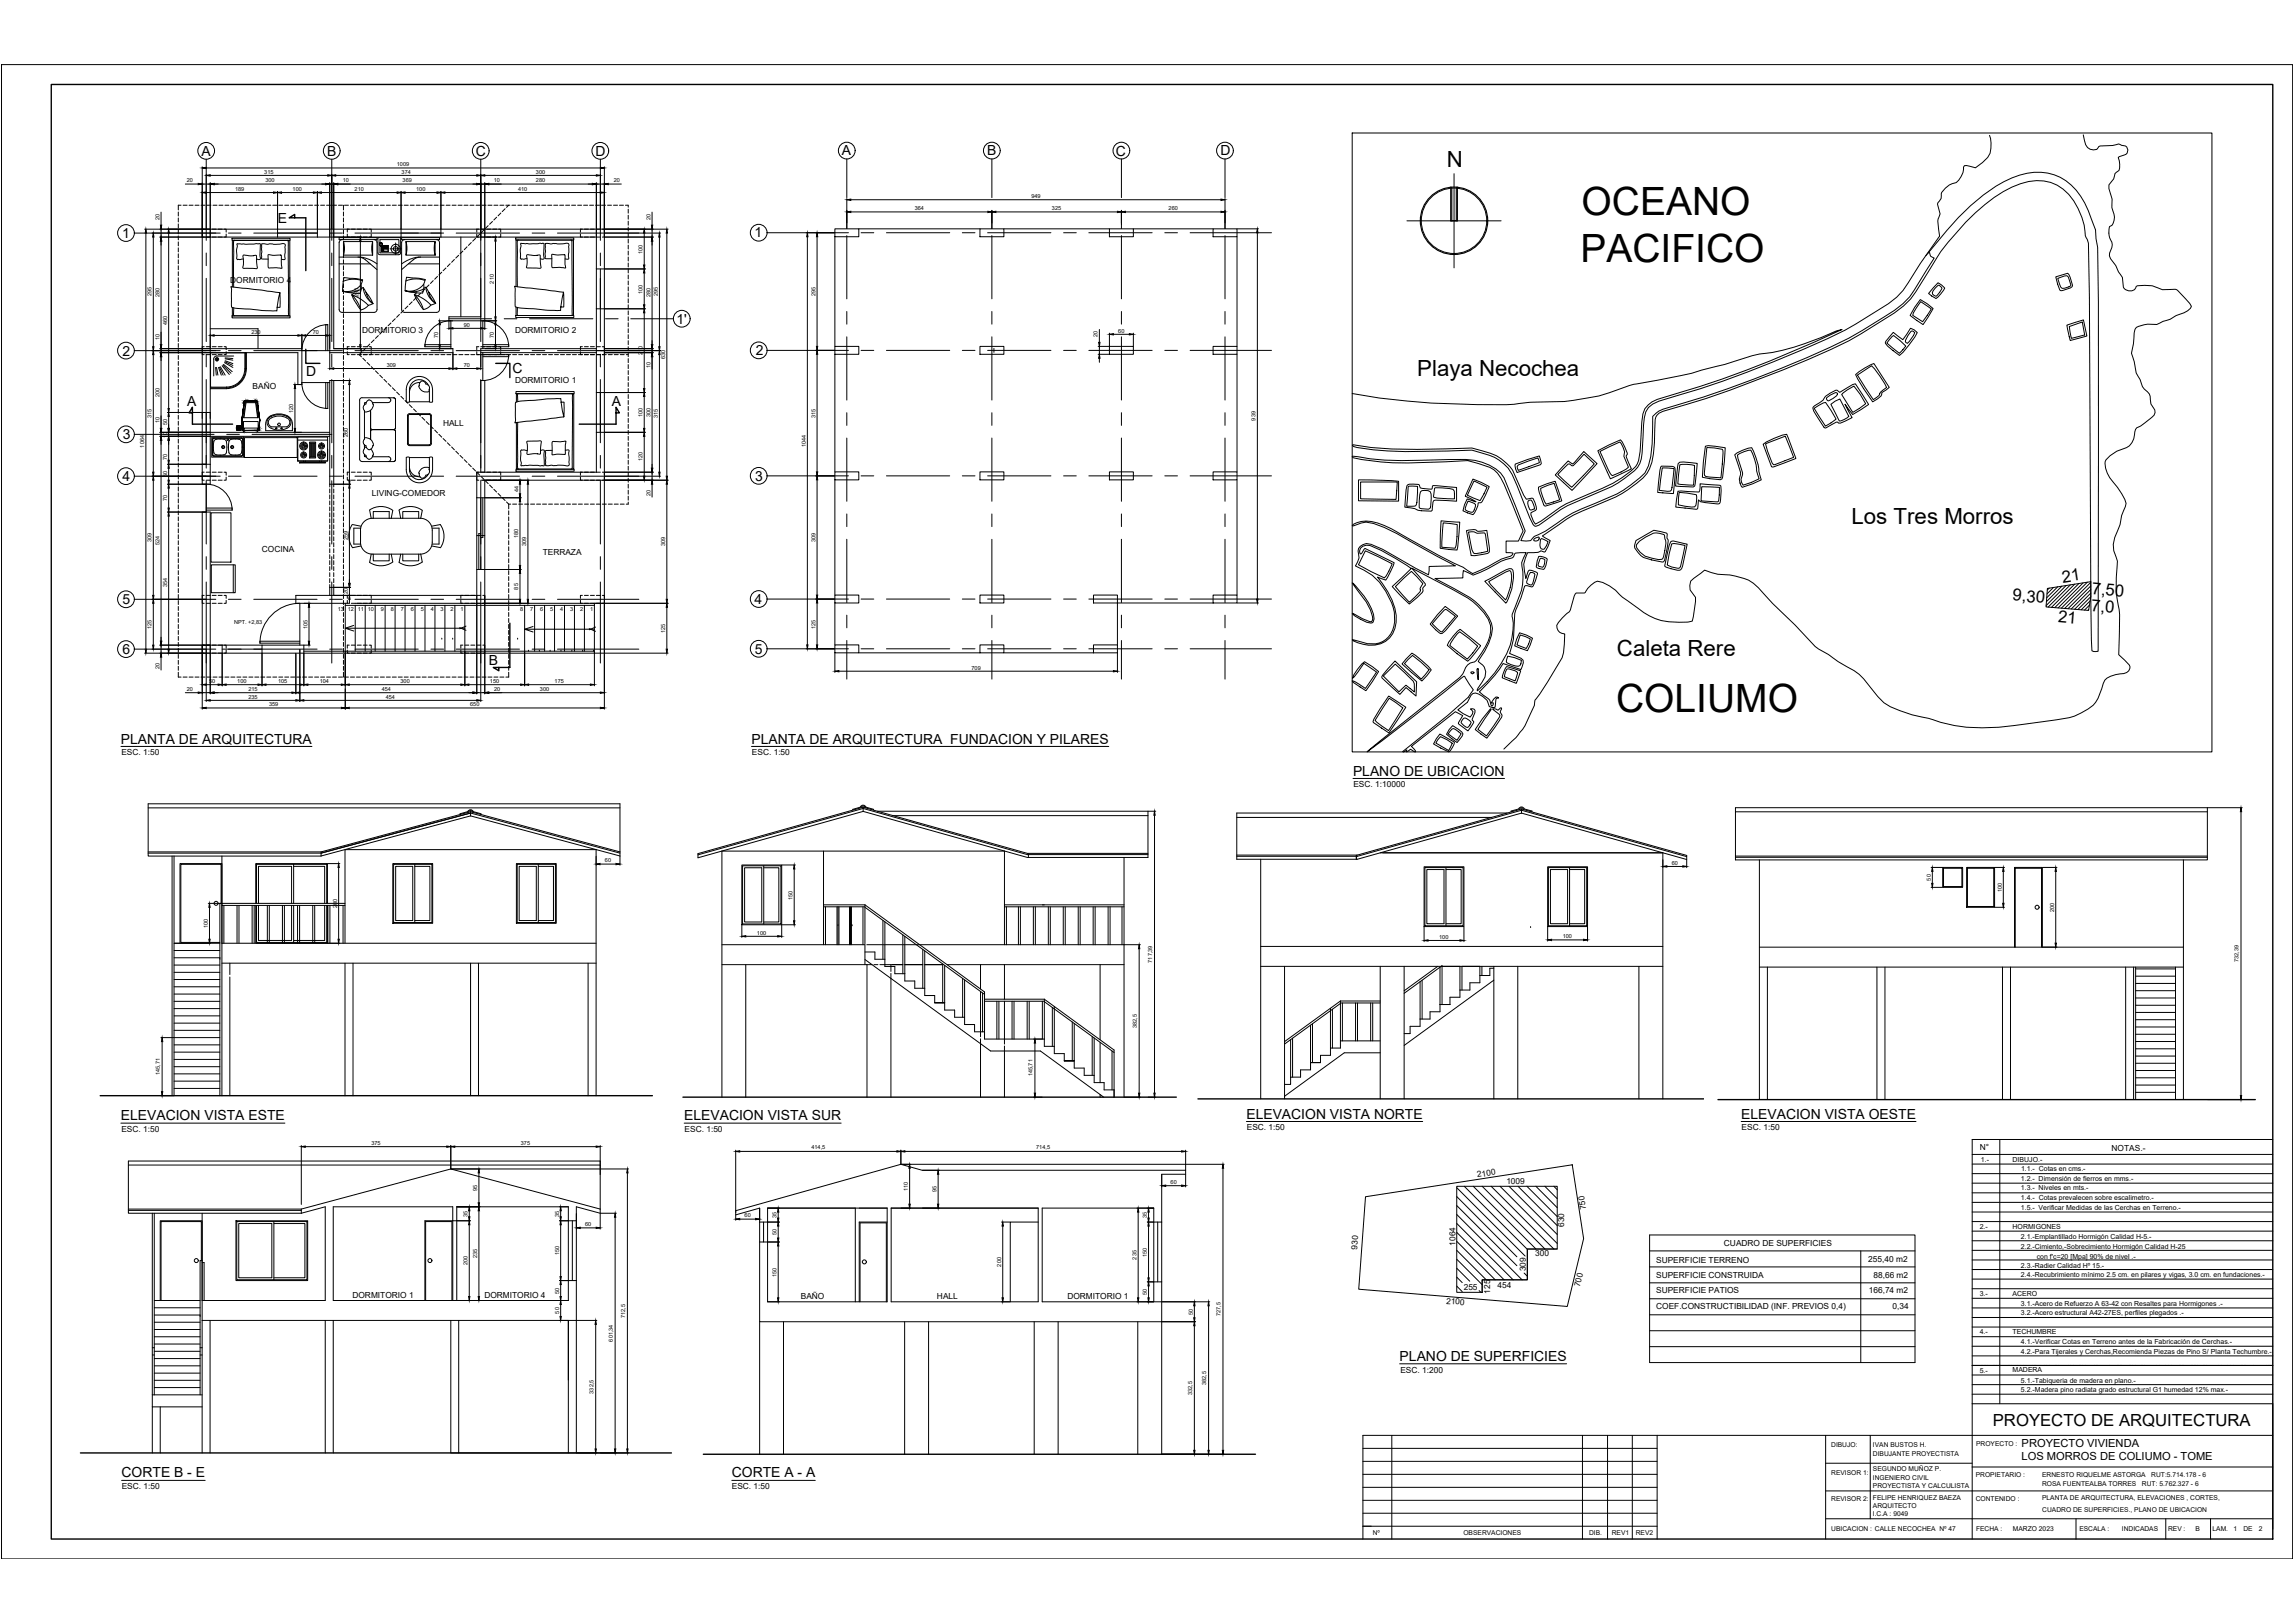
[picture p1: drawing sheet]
<svg xmlns="http://www.w3.org/2000/svg" width="1189mm" height="841mm" viewBox="0 0 1189 841" stroke-linecap="round" stroke-linejoin="round" font-family="sans-serif">
<defs><g id="words">
<g font-size="20.2">
<text x="820" y="111">OCEANO</text>
<text x="819" y="136">PACIFICO</text>
<text x="838" y="369">COLIUMO</text>
</g>
<g font-size="11.5">
<text x="750" y="87">N</text>
<text x="734" y="195">Playa Necochea</text>
<text x="960" y="272">Los Tres Morros</text>
<text x="838" y="340">Caleta Rere</text>
</g>
<g font-size="8.7">
<text x="1069" y="302" transform="rotate(-9 1069 302)">21</text>
<text x="1043" y="311" transform="rotate(5 1043 311)">9,30</text>
<text x="1084" y="308" transform="rotate(5 1084 308)">7,50</text>
<text x="1084" y="316" transform="rotate(5 1084 316)">7,0</text>
<text x="1066" y="322" transform="rotate(5 1066 322)">21</text>
<text x="1033" y="739">PROYECTO DE ARQUITECTURA</text>
</g>
<g font-size="7.2">
<text x="105" y="81">A</text>
<text x="170" y="81">B</text>
<text x="247" y="81">C</text>
<text x="309" y="81">D</text>
<text x="436" y="81">A</text>
<text x="512" y="81">B</text>
<text x="578" y="81">C</text>
<text x="632" y="81">D</text>
<text x="144" y="115">E</text>
<text x="63" y="123">1</text>
<text x="391" y="123">1</text>
<text x="351" y="168">1'</text>
<text x="63" y="184">2</text>
<text x="392" y="184">2</text>
<text x="159" y="195">D</text>
<text x="266" y="193">C</text>
<text x="97" y="211">A</text>
<text x="317" y="211">A</text>
<text x="64" y="228">3</text>
<text x="63" y="249">4</text>
<text x="391" y="249">3</text>
<text x="64" y="313">5</text>
<text x="391" y="313">4</text>
<text x="63" y="339">6</text>
<text x="391" y="339">5</text>
<text x="253" y="345">B</text>
<text x="63" y="385">PLANTA DE ARQUITECTURA</text>
<text x="389" y="385">PLANTA DE ARQUITECTURA FUNDACION Y PILARES</text>
<text x="701" y="402">PLANO DE UBICACION</text>
<text x="63" y="580">ELEVACION VISTA ESTE</text>
<text x="355" y="580">ELEVACION VISTA SUR</text>
<text x="646" y="580">ELEVACION VISTA NORTE</text>
<text x="902" y="580">ELEVACION VISTA OESTE</text>
<text x="725" y="705">PLANO DE SUPERFICIES</text>
<text x="63" y="766">CORTE B - E</text>
<text x="379" y="766">CORTE A - A</text>
</g>
<g font-size="5.8">
<text x="1048" y="750">PROYECTO VIVIENDA</text>
<text x="1048" y="757">LOS MORROS DE COLIUMO - TOME</text>
</g>
<g font-size="4.3">
<text x="119" y="146">DORMITORIO 4</text>
<text x="188" y="173">DORMITORIO 3</text>
<text x="267" y="173">DORMITORIO 2</text>
<text x="131" y="201">BAÑO</text>
<text x="267" y="199">DORMITORIO 1</text>
<text x="230" y="221">HALL</text>
<text x="193" y="257">LIVING-COMEDOR</text>
<text x="136" y="286">COCINA</text>
<text x="281" y="288">TERRAZA</text>
<text x="63" y="391">ESC. 1:50</text>
<text x="390" y="391">ESC. 1:50</text>
<text x="701" y="408">ESC. 1:10000</text>
<text x="63" y="586">ESC. 1:50</text>
<text x="355" y="586">ESC. 1:50</text>
<text x="646" y="586">ESC. 1:50</text>
<text x="903" y="586">ESC. 1:50</text>
<text x="1026" y="596">N°</text>
<text x="1094" y="596">NOTAS.-</text>
<text x="766" y="610" transform="rotate(-9 766 610)">2100</text>
<text x="781" y="614">1009</text>
<text x="822" y="627" transform="rotate(-98 822 627)">750</text>
<text x="811" y="636" transform="rotate(-90 811 636)">630</text>
<text x="703" y="648" transform="rotate(-85 703 648)">930</text>
<text x="754" y="645" transform="rotate(-90 754 645)">1064</text>
<text x="893" y="646">CUADRO DE SUPERFICIES</text>
<text x="796" y="651">300</text>
<text x="791" y="659" transform="rotate(-90 791 659)">309</text>
<text x="858" y="654">SUPERFICIE TERRENO</text>
<text x="968" y="654">255,40 m2</text>
<text x="858" y="662">SUPERFICIE CONSTRUIDA</text>
<text x="971" y="662">88,66 m2</text>
<text x="759" y="669">255</text>
<text x="772" y="670" transform="rotate(-90 772 670)">125</text>
<text x="776" y="667">454</text>
<text x="819" y="667" transform="rotate(-76 819 667)">700</text>
<text x="858" y="670">SUPERFICIE PATIOS</text>
<text x="968" y="670">166,74 m2</text>
<text x="183" y="672">DORMITORIO 1</text>
<text x="251" y="672">DORMITORIO 4</text>
<text x="415" y="673">BAÑO</text>
<text x="486" y="673">HALL</text>
<text x="553" y="673">DORMITORIO 1</text>
<text x="749" y="676" transform="rotate(4 749 676)">2100</text>
<text x="858" y="678">COEF.CONSTRUCTIBILIDAD (INF. PREVIOS 0,4)</text>
<text x="981" y="678">0,34</text>
<text x="726" y="712">ESC. 1:200</text>
<text x="63" y="772">ESC. 1:50</text>
<text x="379" y="772">ESC. 1:50</text>
</g>
<g font-size="3.6">
<text x="1027" y="602">1.-</text>
<text x="1043" y="602">DIBUJO.-</text>
<text x="1047" y="612">1.2.- Dimensión de fierros en mms.-</text>
<text x="1047" y="607">1.1.- Cotas en cms.-</text>
<text x="1047" y="617">1.3.- Niveles en mts.-</text>
<text x="1047" y="622">1.4.- Cotas prevalecen sobre escalimetro.-</text>
<text x="1047" y="627">1.5.- Verificar Medidas de las Cerchas en Terreno.-</text>
<text x="1026" y="637">2.-</text>
<text x="1043" y="637">HORMIGONES</text>
<text x="1047" y="642">2.1.-Emplantillado Hormigón Calidad H-5.-</text>
<text x="1047" y="647">2.2.-Cimiento,-Sobrecimiento Hormigón Calidad H-25</text>
<text x="1056" y="652">con f'c=20 [Mpa] 90% de nivel .-</text>
<text x="1047" y="657">2.3.-Radier Calidad Hº 15.-</text>
<text x="1047" y="662">2.4.-Recubrimiento mínimo 2.5 cm. en pilares y vigas, 3.0 cm. en fundaciones.-</text>
<text x="1026" y="672">3.-</text>
<text x="1043" y="672">ACERO</text>
<text x="1047" y="677">3.1.-Acero de Refuerzo A 63-42 con Resaltes para Hormigones .-</text>
<text x="1047" y="682">3.2.-Acero estructural A42-27ES, perfiles plegados .-</text>
<text x="1026" y="692">4.-</text>
<text x="1043" y="692">TECHUMBRE</text>
<text x="1047" y="702">4.2.-Para Tijerales y Cerchas,Recomienda Piezas de Pino S/ Planta Techumbre.-</text>
<text x="1047" y="697">4.1.-Verificar Cotas en Terreno antes de la Fabricación de Cerchas.-</text>
<text x="1026" y="711">5.-</text>
<text x="1043" y="711">MADERA</text>
<text x="1047" y="716">5.1.-Tabiqueria de madera en plano.-</text>
<text x="1047" y="721">5.2.-Madera pino radiata grado estructural G1 humedad 12% max.-</text>
</g>
<g font-size="3.5">
<text x="971" y="750">IVAN BUSTOS H.</text>
<text x="1024" y="749">PROYECTO :</text>
<text x="949" y="750">DIBUJO:</text>
<text x="971" y="754">DIBUJANTE PROYECTISTA</text>
<text x="949" y="764">REVISOR 1:</text>
<text x="971" y="762">SEGUNDO MUÑOZ P.</text>
<text x="971" y="767">INGENIERO CIVIL</text>
<text x="1024" y="765">PROPIETARIO :</text>
<text x="1058" y="765">ERNESTO RIQUELME ASTORGA</text>
<text x="1115" y="765">RUT:5.714.178 - 6</text>
<text x="971" y="771">PROYECTISTA Y CALCULISTA</text>
<text x="1058" y="770">ROSA FUENTEALBA TORRES</text>
<text x="1110" y="770">RUT: 5.762.327 - 6</text>
<text x="949" y="778">REVISOR 2:</text>
<text x="971" y="777">FELIPE HENRIQUEZ BAEZA</text>
<text x="1024" y="778">CONTENIDO :</text>
<text x="1058" y="778">PLANTA DE ARQUITECTURA, ELEVACIONES , CORTES,</text>
<text x="971" y="781">ARQUITECTO</text>
<text x="971" y="785">I.C.A : 9049</text>
<text x="1058" y="783">CUADRO DE SUPERFICIES., PLANO DE UBICACION</text>
<text x="711" y="795">Nº</text>
<text x="758" y="795">OBSERVACIONES</text>
<text x="824" y="795">DIB.</text>
<text x="835" y="795">REV1</text>
<text x="848" y="795">REV2</text>
<text x="949" y="794">UBICACION : CALLE NECOCHEA Nº 47</text>
<text x="1024" y="793">FECHA :</text>
<text x="1043" y="793">MARZO 2023</text>
<text x="1078" y="793">ESCALA :</text>
<text x="1100" y="793">INDICADAS</text>
<text x="1124" y="793">REV :</text>
<text x="1138" y="793">B</text>
<text x="1147" y="793">LAM.</text>
<text x="1157" y="793">1</text>
<text x="1163" y="793">DE</text>
<text x="1171" y="793">2</text>
</g>
<g font-size="2.9">
<text x="206" y="86">1009</text>
<text x="97" y="95">20</text>
<text x="137" y="90">315</text>
<text x="138" y="95">300</text>
<text x="178" y="95">10</text>
<text x="208" y="90">374</text>
<text x="209" y="95">369</text>
<text x="256" y="95">10</text>
<text x="278" y="90">300</text>
<text x="278" y="95">280</text>
<text x="318" y="95">20</text>
<text x="122" y="99">189</text>
<text x="152" y="99">100</text>
<text x="184" y="99">210</text>
<text x="216" y="99">100</text>
<text x="269" y="99">410</text>
<text x="534" y="103">949</text>
<text x="83" y="114" transform="rotate(-90 83 114)">20</text>
<text x="337" y="114" transform="rotate(-90 337 114)">20</text>
<text x="474" y="109">364</text>
<text x="545" y="109">325</text>
<text x="606" y="109">260</text>
<text x="333" y="132" transform="rotate(-90 333 132)">100</text>
<text x="256" y="147" transform="rotate(-90 256 147)">210</text>
<text x="79" y="154" transform="rotate(-90 79 154)">295</text>
<text x="83" y="154" transform="rotate(-90 83 154)">280</text>
<text x="186" y="154" transform="rotate(-90 186 154)">280</text>
<text x="333" y="152" transform="rotate(-90 333 152)">100</text>
<text x="337" y="154" transform="rotate(-90 337 154)">280</text>
<text x="341" y="154" transform="rotate(-90 341 154)">295</text>
<text x="423" y="153" transform="rotate(-90 423 153)">295</text>
<text x="87" y="169" transform="rotate(-90 87 169)">460</text>
<text x="130" y="173">230</text>
<text x="162" y="173">70</text>
<text x="240" y="169">90</text>
<text x="580" y="172">60</text>
<text x="83" y="176" transform="rotate(-90 83 176)">10</text>
<text x="227" y="175" transform="rotate(-90 227 175)">70</text>
<text x="256" y="175" transform="rotate(-90 256 175)">70</text>
<text x="569" y="175" transform="rotate(-90 569 175)">20</text>
<text x="333" y="184" transform="rotate(-90 333 184)">210</text>
<text x="200" y="190">309</text>
<text x="240" y="190">70</text>
<text x="337" y="191" transform="rotate(-90 337 191)">10</text>
<text x="345" y="186" transform="rotate(-90 345 186)">630</text>
<text x="83" y="206" transform="rotate(-90 83 206)">200</text>
<text x="152" y="214" transform="rotate(-90 152 214)">120</text>
<text x="79" y="217" transform="rotate(-90 79 217)">315</text>
<text x="83" y="219" transform="rotate(-90 83 219)">10</text>
<text x="87" y="220" transform="rotate(-90 87 220)">50</text>
<text x="333" y="216" transform="rotate(-90 333 216)">100</text>
<text x="337" y="216" transform="rotate(-90 337 216)">300</text>
<text x="341" y="217" transform="rotate(-90 341 217)">315</text>
<text x="423" y="216" transform="rotate(-90 423 216)">315</text>
<text x="651" y="218" transform="rotate(-90 651 218)">939</text>
<text x="87" y="227" transform="rotate(-90 87 227)">10</text>
<text x="180" y="226" transform="rotate(-90 180 226)">260</text>
<text x="75" y="232" transform="rotate(-90 75 232)">1064</text>
<text x="418" y="232" transform="rotate(-90 418 232)">1044</text>
<text x="87" y="238" transform="rotate(-90 87 238)">70</text>
<text x="333" y="239" transform="rotate(-90 333 239)">120</text>
<text x="87" y="247" transform="rotate(-90 87 247)">50</text>
<text x="269" y="255" transform="rotate(-90 269 255)">44</text>
<text x="337" y="257" transform="rotate(-90 337 257)">20</text>
<text x="87" y="260" transform="rotate(-90 87 260)">70</text>
<text x="79" y="281" transform="rotate(-90 79 281)">309</text>
<text x="180" y="280" transform="rotate(-90 180 280)">259</text>
<text x="269" y="279" transform="rotate(-90 269 279)">180</text>
<text x="423" y="281" transform="rotate(-90 423 281)">309</text>
<text x="83" y="283" transform="rotate(-90 83 283)">524</text>
<text x="273" y="283" transform="rotate(-90 273 283)">309</text>
<text x="345" y="283" transform="rotate(-90 345 283)">309</text>
<text x="87" y="304" transform="rotate(-90 87 304)">354</text>
<text x="269" y="305" transform="rotate(-90 269 305)">85</text>
<text x="180" y="308" transform="rotate(-90 180 308)">20</text>
<text x="175" y="316">13</text>
<text x="180" y="316">12</text>
<text x="185" y="316">11</text>
<text x="191" y="316">10</text>
<text x="197" y="316">9</text>
<text x="203" y="316">8</text>
<text x="208" y="316">7</text>
<text x="213" y="316">6</text>
<text x="218" y="316">5</text>
<text x="223" y="316">4</text>
<text x="228" y="316">3</text>
<text x="234" y="316">2</text>
<text x="239" y="316">1</text>
<text x="270" y="316">8</text>
<text x="275" y="316">7</text>
<text x="280" y="316">6</text>
<text x="285" y="316">5</text>
<text x="290" y="316">4</text>
<text x="295" y="316">3</text>
<text x="301" y="316">2</text>
<text x="306" y="316">1</text>
<text x="121" y="323">NPT. +2,83</text>
<text x="79" y="326" transform="rotate(-90 79 326)">125</text>
<text x="159" y="326" transform="rotate(-90 159 326)">105</text>
<text x="345" y="328" transform="rotate(-90 345 328)">125</text>
<text x="423" y="326" transform="rotate(-90 423 326)">125</text>
<text x="83" y="346" transform="rotate(-90 83 346)">20</text>
<text x="503" y="347">709</text>
<text x="108" y="354">50</text>
<text x="123" y="354">100</text>
<text x="144" y="354">105</text>
<text x="166" y="354">104</text>
<text x="208" y="354">300</text>
<text x="254" y="354">150</text>
<text x="287" y="354">175</text>
<text x="97" y="358">20</text>
<text x="129" y="358">215</text>
<text x="198" y="358">454</text>
<text x="256" y="358">20</text>
<text x="280" y="358">300</text>
<text x="129" y="362">235</text>
<text x="200" y="362">454</text>
<text x="139" y="366">359</text>
<text x="244" y="366">650</text>
<text x="314" y="447">60</text>
<text x="866" y="448">60</text>
<text x="1001" y="456" transform="rotate(-90 1001 456)">50</text>
<text x="411" y="466" transform="rotate(-90 411 466)">150</text>
<text x="1037" y="462" transform="rotate(-90 1037 462)">100</text>
<text x="175" y="471" transform="rotate(-90 175 471)">200</text>
<text x="1065" y="473" transform="rotate(-90 1065 473)">200</text>
<text x="108" y="481" transform="rotate(-90 108 481)">100</text>
<text x="392" y="484">100</text>
<text x="746" y="486">100</text>
<text x="810" y="486">100</text>
<text x="597" y="499" transform="rotate(-90 597 499)">717,39</text>
<text x="1160" y="499" transform="rotate(-90 1160 499)">732,39</text>
<text x="589" y="533" transform="rotate(-90 589 533)">382,5</text>
<text x="83" y="557" transform="rotate(-90 83 557)">145,71</text>
<text x="535" y="558" transform="rotate(-90 535 558)">145,71</text>
<text x="192" y="593">375</text>
<text x="270" y="593">375</text>
<text x="421" y="595">414,5</text>
<text x="537" y="595">714,5</text>
<text x="247" y="617" transform="rotate(-90 247 617)">95</text>
<text x="471" y="617" transform="rotate(-90 471 617)">110</text>
<text x="485" y="618" transform="rotate(-90 485 618)">95</text>
<text x="607" y="614">60</text>
<text x="242" y="631" transform="rotate(-90 242 631)">35</text>
<text x="290" y="631" transform="rotate(-90 290 631)">35</text>
<text x="303" y="635">60</text>
<text x="386" y="631">60</text>
<text x="402" y="631" transform="rotate(-90 402 631)">35</text>
<text x="594" y="631" transform="rotate(-90 594 631)">35</text>
<text x="402" y="640" transform="rotate(-90 402 640)">50</text>
<text x="247" y="652" transform="rotate(-90 247 652)">235</text>
<text x="290" y="651" transform="rotate(-90 290 651)">150</text>
<text x="589" y="653" transform="rotate(-90 589 653)">235</text>
<text x="594" y="651" transform="rotate(-90 594 651)">150</text>
<text x="242" y="656" transform="rotate(-90 242 656)">200</text>
<text x="519" y="656" transform="rotate(-90 519 656)">200</text>
<text x="402" y="662" transform="rotate(-90 402 662)">150</text>
<text x="290" y="670" transform="rotate(-90 290 670)">50</text>
<text x="594" y="671" transform="rotate(-90 594 671)">50</text>
<text x="290" y="681" transform="rotate(-90 290 681)">50</text>
<text x="324" y="683" transform="rotate(-90 324 683)">712,5</text>
<text x="618" y="681" transform="rotate(-90 618 681)">50</text>
<text x="633" y="682" transform="rotate(-90 633 682)">727,5</text>
<text x="318" y="695" transform="rotate(-90 318 695)">601,34</text>
<text x="625" y="718" transform="rotate(-90 625 718)">382,5</text>
<text x="307" y="722" transform="rotate(-90 307 722)">332,5</text>
<text x="618" y="723" transform="rotate(-90 618 723)">332,5</text>
</g>
</g></defs>
<!-- layer: lineaFina -->
<g fill="none" stroke="#000" stroke-width=".52">
<path d="M445 119h63M520 119h55M587 119h42M171 123v60M173 123v58M433 123v56M641 123v56M154 199h2M171 197h2M433 184v61M641 184v61M433 249v59"/>
<path d="M641 249v59M179 313v24M179 314h129M184 314v23M189 314v23M194 314v23M200 314v23M205 314v23M210 314v23M215 314v23M220 314v23M225 314v23"/>
<path d="M231 314v23M236 314v23M241 314v24M272 314v24M277 314v23M282 314v23M287 314v23M293 314v23M298 314v23M303 314v23M308 313v25h-151M433 312v22"/>
<path d="M629 312h-50v22M157 337h151M183 324l-4 2M229 331h.1M235 331h.1M238 325l3 2M241 326h-62l4 1M241 324l-3 2M268 331h.1M274 337h.1M276 325l-4 1M280 337h.1"/>
<path d="M285 337h.1M291 337h.1M296 337h.1M302 337h.1M305 326l4 1M308 337h.1M308 326h-36l4 1M309 325l-4 1M445 338h63M520 338h47M77 419h244M446 418a1.5 1.5 0 0 1 1-1 1.5 1.5 0 0 1 2 1l4 1v1"/>
<path d="M446 418l-4 2M446 419a1.1 1.1 0 0 1 1-1 1.1 1.1 0 0 1 1 1M787 420a1.1 1.1 0 0 1 2-1 1.1 1.1 0 0 1 1 1M239 422h-1l4-1a1.5 1.5 0 0 1 2-1 1.5 1.5 0 0 1 1 1l4 1M243 421a1.1 1.1 0 0 1 1-1 1.1 1.1 0 0 1 1 1M455 420h140v24h-63M463 423h132M641 424h132M783 421v-1l4-1a1.5 1.5 0 0 1 2-1 1.5 1.5 0 0 1 1 1l4 1v1M899 421h245M77 441h89M77 442h89l78-21 77 21"/>
<path d="M89 444v124M90 444v124M115 444v45v-41h-22v41M152 449h16v19M152 448v20M205 449h9v28h-9zM215 449h8v28h-8M215 448v30M269 449h9v28h-9zM279 449h8v28h-8M279 448v30M321 441v-24h-244v27h89"/>
<path d="M386 450h9v28h-9zM396 450h8v28h-8M396 449v30M532 442h63M583 444v46M595 443h-63l-85-24-85 24M641 444h62l86-24 85 24M739 451h9v28h-9zM749 451h8v28h-8M749 450v30M804 451h8v28h-8zM813 451h8v28h-8"/>
<path d="M813 450v30M899 444h245M115 469h64M116 469v20M123 469v20M124 469v20M131 469v20M132 469v20M133 468v-20h37v20M133 469v19h36v-19M134 469v18h17v-18M134 468v-19h17v19"/>
<path d="M139 469v20M140 469v20M146 469v20M147 469v20M152 469v19M154 469v20M155 469v20M162 469v20M163 469v20M168 469v18h-16M170 469v20M171 469v20"/>
<path d="M178 469v20M179 468h-65v100M427 469h21M427 470h21M428 470v20M434 470v20M435 470v20M440 470v20M441 470v20M447 470v20M448 469l62 45v24h31M448 470l62 45"/>
<path d="M448 469v20M458 477v20M459 478v23h5v4h5M521 469h62M521 470h62M522 470v20M528 470v20M529 470v20M536 470v20M537 470v20M543 470v20M544 470v20"/>
<path d="M551 470v20M552 470v20M559 470v20M560 470v20M567 470v20M568 470v20M574 470v20M575 470v20M581 470v20M90 489h24M90 496h24M90 493h24"/>
<path d="M448 493h5v4h6M448 497l65 48h26l33 24M468 484v21M469 485v23h5v4h5M478 492v20M479 493v23h5v4M489 499v21M90 500h24M90 508h24M90 504h24M90 515h24M90 511h24"/>
<path d="M90 519h24M484 520h6h-6M490 500v23h5v4h5M499 507v20M500 508v23h5v4h5M509 515v20M510 519h31M510 518h31M517 519v19M518 519v19M524 519v19M526 519v19"/>
<path d="M532 519v19M533 519v19M540 519v19M541 518v24h5M541 518l36 26v25M541 519l36 26M695 519h20M695 519v24h-5M695 520h20M695 519l-29 21M695 520l-29 21M696 520v19"/>
<path d="M703 520v19M704 520v19M710 520v19M711 520v19M728 515l19-15v21M736 509v23h-5v4h-3M737 508v20M745 501l-17 12M746 501v23h-5v4h-5M757 501v16h-6v4M758 501v12M767 501v8h-5v4h-5"/>
<path d="M768 501v5M774 502h-2v4h-5M774 508l-46 34M1107 501v69M1107 502h20M1107 510h20M1107 506h20M1107 517h20M1107 513h20M90 523h24M90 530h24M90 526h24"/>
<path d="M90 534h24M545 522v20M546 522v24h6v4M556 530v20M557 530v23h5v4h5M566 537v20M567 538v23h5v4h5M669 539v19M670 538v20M679 531v23h-5v4h-5v4h-3M680 531v20M690 522v25h-6v4"/>
<path d="M691 523v20M695 539h20M751 521h-5h5M1107 525h20M1107 521h20M1107 532h20M1107 528h20M1107 540h20M1107 536h20M90 545h24M90 541h24M90 553h24"/>
<path d="M90 549h24M90 556h24M552 550h5h-5M576 545v20M684 551h-5h5M715 546h-18l-31 22M1107 547h20M1107 543h20M1107 555h20M1107 551h20M1107 559h20M90 560h24"/>
<path d="M90 564h24M1107 562h20M1107 566h20M67 604h244M66 627h90M67 627h89M79 629v124M80 629v94M105 629v45v-41h-22v41M122 633h37v31h-37zM124 634h17v28h-17zM142 634h16v28h-16"/>
<path d="M142 633v30M237 633v41M295 633v31M297 633v31M299 633v31M311 627v-25h-244v27h89M394 633v11M396 633v11M398 633v11M443 626v49M460 633h-15v42M538 633h-14v42"/>
<path d="M598 633v31M600 633v31M602 633v31M708 620l107-16 6 38-9 35-108-9zM105 654h1v20M105 653h-1v70M80 674h24M80 678h24M220 674v-41h15v41M79 698h1M80 685h24M80 681h24"/>
<path d="M80 693h24M80 689h24M80 696h24M104 698h1M105 684v69M109 684v69M169 684v69M173 684v69M234 684v69M238 684v69M295 684v69M299 684v69"/>
<path d="M394 685v69M406 685v69M469 685v69M481 685v69M536 685v69M548 685v69M590 685v69M602 685v69M79 702h1M80 700h24M80 708h24M80 704h24"/>
<path d="M80 715h24M80 712h24M80 719h24M104 702h1M79 723h26M79 729h26M83 729v24"/>
<circle cx="112" cy="468" r="1"/>
<circle cx="1056" cy="470" r="1"/>
<circle cx="102" cy="653" r="1"/>
<circle cx="223" cy="653" r="1"/>
<circle cx="448" cy="654" r="1"/>
</g>
<!-- layer: muros -->
<g fill="none" stroke="#000" stroke-width=".52">
<path d="M701 69h445v321h-445zM164 119h44v4h-44zM229 119h84v20h-4v-16h-80zM433 119h12v4h-12zM508 119h12v4h-12zM575 119h12v4h-12zM629 119h12v4h-12zM309 160h4v43h-4zM433 179h12v5h-12zM508 179h12v5h-12zM575 179h12v5h-12zM629 179h12v5h-12z"/>
<path d="M515 181v2M105 217v-98h39v4h-35v94M105 224h4v2h-4zM105 241h4v10h-4zM105 247h4M247 245h62v-21h4v25h-62v9h-4zM313 249v64h-62M433 245h12v4h-12zM508 245h12v4h-12zM575 245h12v4h-12zM629 245h12v4h-12zM180 313h-27v-4h94v-14h4v18"/>
<path d="M184 313h67M433 308h12v4h-12zM508 308h12v4h-12zM567 308h12v4h-12zM629 308h12v4h-12zM1061 305l23-4v8l-2 7-22-2zM105 334h10v4h-10v-73h4v69M136 334h21v4h-21zM433 334h12v4h-12zM508 334h12v4h-12zM567 334h12v4h-12zM447 418l-85 24v3l85-25"/>
<path d="M447 418v2M447 418l85 24M789 419l-86 24h-62M789 419l85 24v2l-85-24M789 419v2M899 419h245v27h-245zM244 422v-1l-78 20v3l78-21M244 421l77 20v3l-77-21zM244 421l-77 21M447 420l85 24M781 421h-140v24h62l86-24M204 448h20v30h-20z"/>
<path d="M268 448h20v30h-20zM384 448h21v31h-21zM427 441v49M533 442v2M653 445v124M703 443v2M715 442h147v127M738 449h21v31h-21zM802 449h21v31h-21zM899 444h245M912 446v124M1007 449h10v11h-10z"/>
<path d="M1019 449h15v21h-15zM1132 446v124M133 469v20h37v-20M115 499h194M119 499v6M179 489v-49h130v128M179 499v69M183 499v69M244 499v69M248 499v69M305 499v69M309 489h-194v79"/>
<path d="M374 490h74v10M374 500h75v69M386 500v69M449 490h134M459 500h9M462 500v1M469 500h9M479 500h10M491 500h92M508 500v13M521 490v-49h-147v128M521 500v18"/>
<path d="M570 500v39M583 489v80M653 490h209M912 491h220M1044 491v-42h14v42M119 506v62M462 507v62M508 514v21M521 519v19M653 501h209M666 501v68M715 501v68"/>
<path d="M728 501v68M774 501v68M787 501v68M849 501v68M912 501h220M916 501v69M973 501v69M977 501v69M1038 501v69M1042 501v69M1102 501v69M1106 501v69"/>
<path d="M1127 501v69M90 538h24M508 541v28M521 545v24M570 540v21M570 567v2M755 615h52v32h-15v16h-24v7h-13zM398 626h62M398 626h45M398 626v7h-4v-7l-13 4M445 626h15M460 626v49h-62v-31h-4v41h208v-21h-4v11h-58v-49h58v7h4v-25h12v-2h-136l-11-3-86 24v2"/>
<path d="M462 626h76v49h-76zM855 640h137v66h-137zM807 647h-15v16h-24v7M855 648h137M855 657h137M964 648v58M105 674h64v-49l-13 4v-2l78-21 77 21v2l-12-4v8h-4v-8h-58v8h-2v-8h-62v49h122v-10h4v20h-194zM855 665h137M855 673h137M855 681h137M855 690h137M855 698h137"/>
</g>
<!-- layer: ventanas -->
<g fill="none" stroke="#000" stroke-width=".52">
<path d="M144 119h20M208 119h21M144 123h20M144 121h20M208 123h21M208 121h21M309 139v21M311 139v21M313 139v21M309 203v21M311 203v21M313 203v21"/>
<path d="M107 226v15M247 258v37M249 258v37M250 258v21h-1M251 258v37M247 278h4M249 277h-1v18M115 338h21M115 334h21M115 336h21"/>
</g>
<!-- layer: segmento -->
<g fill="none" stroke="#000" stroke-width=".52">
<path d="M92 110v2M92 113v2M92 116v2M92 119v2M94 106h-2v3M95 106h2M98 106h2M101 106h2M104 106h2M107 106h2M110 106h2M113 106h3"/>
<path d="M117 106h2M120 106h2M123 106h2M126 106h2M129 106h2M132 106h2M135 106h2M138 106h2M141 106h2M144 106h3M148 106h2M151 106h2"/>
<path d="M154 106h2M157 106h2M160 106h2M163 106h2M166 106h2M169 106h2M172 106h2M175 106h2M178 106v3M178 110v2M178 113v2M178 116v2"/>
<path d="M178 119v2M179 106h2M182 106h2M185 106h2M188 106h2M191 106h2M194 106h2M197 106h2M200 106h2M203 106h2M206 106h2M209 106h3"/>
<path d="M213 106h2M216 106h2M219 106h2M222 106h2M225 106h2M228 106h2M231 106h2M234 106h2M237 106h2M240 106h3M244 106h2M247 106h2"/>
<path d="M250 106h2M251 119l-2 2M253 106h2M253 117l-1 1M255 115l-1 1M256 106h2M257 113l-1 1M259 106h2M260 110l-2 2M262 108l-2 2M262 106h2M264 106l-2 1"/>
<path d="M265 106h2M268 106h2M271 106h3M275 106h2M278 106h2M281 106h2M284 106h2M287 106h2M290 106h2M293 106h2M296 106h2M299 106h2"/>
<path d="M302 106h3M306 106h2M309 106h2M312 106h2M315 106h2M318 106h2M321 106h2M324 106h2v1M326 108v2M326 112v2M326 115v2M326 118v2"/>
<path d="M92 122v2M92 125v2M92 128v3M92 132v2M92 135v2M92 138v2M178 122v2M178 125v2M178 128v3M178 132v2M178 135v2M178 138v2"/>
<path d="M231 139l-1 1M233 137l-1 1M235 134l-1 2M238 132l-2 2M240 130l-2 2M242 128l-1 1M244 126l-1 1M246 124l-1 1M249 121l-2 2M326 121v2M326 124v2M326 127v2"/>
<path d="M326 130v2M326 133v2M326 136v2M326 139v2M92 141v2M92 144v2M92 147v2M92 150v2M92 153v2M92 156v2M92 159v2M178 141v2"/>
<path d="M178 144v2M178 147v2M178 150v2M178 153v2M178 156v2M178 159v2M211 159l-1 1M214 156l-2 2M216 154l-2 2M218 152l-1 1M220 150l-1 1M222 148l-1 1"/>
<path d="M225 145l-2 2M227 143l-2 2M229 141l-2 1M326 142v3M326 146v2M326 149v2M326 152v2M326 155v2M326 158v2M92 163v2M92 166v2M92 169v2"/>
<path d="M92 172v2M92 175v2M92 178v2M178 163v2M178 166v2M178 169v2M178 172v2M178 175v2M178 178v2M192 178l-2 2M194 176l-2 2M196 174l-1 1"/>
<path d="M198 172l-1 1M200 170l-1 1M203 167l-2 2M205 165l-2 2M207 163l-1 1M209 161l-1 1M326 161v2M326 164v2M326 167v2M326 170v2M326 173v3M326 177v2"/>
<path d="M326 180v2M92 181v2M92 184v2M92 187v2M92 190v2M92 193v3M92 197v2M92 200v2M178 181v2M178 184v2M178 187v2M178 190v2"/>
<path d="M178 193v3M178 197v2M178 200v2M186 184l1 1M186 184h1M187 183l-1 1M188 186l1 1M188 184h2M189 180l-1 2M190 188l2 1M191 184h2M192 190l2 1"/>
<path d="M194 184h2M195 192l1 2M197 194l1 2M198 184h2M199 197l1 1M201 184h2M201 199l2 1M204 184h2M207 184h2M210 184h2M213 184h2M216 184h2"/>
<path d="M219 184h2M222 184h2M225 184h2M229 184h2M232 184h2M235 184h2M238 184h2M241 184h2M244 184h2M247 184h2M250 184h2M253 184h2"/>
<path d="M256 184h2M259 184h3M263 184h2M266 184h2M269 184h2M272 184h2M275 184h2M278 184h2M281 184h2M284 184h2M287 184h2M290 184h3"/>
<path d="M294 184h2M297 184h2M300 184h2M303 184h2M306 184h2M309 184h2M312 184h2M315 184h2M318 184h2M321 184h2M325 184h1M326 183v2"/>
<path d="M326 186v2M326 189v2M326 192v2M326 195v2M326 198v2M92 203v2M92 206v2M92 209v2M92 212v2M92 215v2M92 218v2M178 203v2"/>
<path d="M178 206v2M178 209v2M178 212v2M178 215v2M178 218v2M203 201l2 1M206 203l1 2M208 205l1 2M210 208l1 1M212 210l2 1M214 212l2 1M217 214l1 2"/>
<path d="M219 216l1 2M221 218l1 2M326 201v2M326 204v3M326 208v2M326 211v2M326 214v2M326 217v2M326 220v2M92 221v2M92 224v3M92 228v2"/>
<path d="M92 231v2M92 234v2M92 237v2M92 240v2M178 221v2M178 224v3M178 228v2M178 231v2M178 234v2M178 237v2M178 240v2M223 221l2 1"/>
<path d="M225 223l2 1M227 225l2 2M230 227l1 2M232 229l1 2M234 232l1 1M236 234l2 1M238 236l2 1M241 238l1 2M326 223v2M326 226v2M326 229v2M326 232v2"/>
<path d="M326 235v2M326 239v2M92 243v2M92 246v2M92 249v2M92 252v2M92 255v3M92 259v2M171 251v1M171 253v2M171 256v3M171 260v2"/>
<path d="M173 251v1M173 253v2M173 256v3M173 260v2M178 243v2M178 246v2M178 249v2M178 252v2M178 255v3M178 259v2M243 240l1 2M245 243l1 1"/>
<path d="M247 245l2 1M249 247l2 1M252 249l1 2M254 251l1 2M256 254l1 1M258 256l2 1M260 258l2 1M326 242v2M326 245v2M326 248v2M326 251v2M326 254v2"/>
<path d="M326 257v2M92 262v2M92 265v2M92 268v2M92 271v2M92 274v2M92 277v2M171 263v2M171 266v2M171 269v2M171 272v2M171 275v2"/>
<path d="M171 278v2M173 263v2M173 266v2M173 269v2M173 272v2M173 275v2M173 278v2M178 262v2M178 265v2M178 268v2M178 271v2M178 274v2"/>
<path d="M178 277v2M262 260l2 1M264 261v3M264 265v2M264 268v2M264 271v2M264 274v2M264 277v2M264 261h1M266 261h2M269 261h2M272 261h2"/>
<path d="M275 261h2M278 261h2M281 261h2M284 261h2M287 261h2M290 261h3M294 261h2M297 261h2M300 261h2M303 261h2M306 261h2M309 261h2"/>
<path d="M312 261h2M315 261h2M318 261h2M321 261h2M326 260v1h-1M92 280v2M92 283v2M92 286v3M92 290v2M92 293v2M92 296v2M92 299v2"/>
<path d="M171 281v2M171 284v2M171 287v3M171 291v2M171 294v2M171 297v2M171 300v2M173 281v2M173 284v2M173 287v3M173 291v2M173 294v2"/>
<path d="M173 297v2M173 300v2M178 280v2M178 283v2M178 286v3M178 290v2M178 293v2M178 296v2M178 299v2M264 280v2M264 283v2M264 286v3"/>
<path d="M264 290v2M264 293v2M264 296v2M264 299v2M92 302v2M92 305v2M92 308v2M92 311v2M92 314v2M92 317v2M171 303v1M173 303v1"/>
<path d="M178 302v2M178 305v2M178 308v2M178 311v2M178 314v2M178 317v2M264 302v2M264 305v2M264 308v2M264 311v2M264 314v2M264 317v2"/>
<path d="M92 321v2M92 324v2M92 327v2M92 330v2M92 333v2M92 336v2M92 339v2M178 321v2M178 324v2M178 327v2M178 330v2M178 333v2"/>
<path d="M178 336v2M178 339v2M264 321v2M264 324v2M264 327v2M264 330v2M264 333v2M264 336v2M264 339v2M92 342v2M92 345v2M92 348v3h2"/>
<path d="M95 351h2M98 351h2M101 351h2M104 351h2M107 351h2M110 351h2M113 351h3M117 351h2M120 351h2M123 351h2M126 351h2M129 351h2"/>
<path d="M132 351h2M135 351h2M138 351h2M141 351h2M144 351h3M148 351h2M151 351h2M154 351h2M157 351h2M160 351h2M163 351h2M166 351h2"/>
<path d="M169 351h2M172 351h2M175 351h2M178 342v2M178 345v2M178 348v3M179 351h2M182 351h2M185 351h2M188 351h2M191 351h2M194 351h2"/>
<path d="M197 351h2M200 351h2M203 351h2M206 351h2M209 351h3M213 351h2M216 351h2M219 351h2M222 351h2M225 351h2M228 351h2M231 351h2"/>
<path d="M234 351h2M237 351h2M240 351h3M244 351h2M247 351h2M250 351h2M253 351h2M256 351h2M259 351h2M264 342v2M264 345v2M264 348v3h-2"/>
<path d="M449 500h3M453 500h2M456 500h3M462 501v2M462 504v3M508 535v2M508 538v3M521 538v3M521 542v3"/>
</g>
<!-- layer: tabiqueria -->
<g fill="none" stroke="#000" stroke-width=".52">
<path d="M249 123v41h-16v2h18v-43M109 181h47v18M109 183h45v16M171 197v54h2v-54M173 181h62v2h-64M187 181v2M309 181h-60v2h60M107 214v10M105 224v-10h4v10h62M105 226v15M171 226h-62v15M249 245v-48h2v48"/>
<path d="M171 309v-5h2v5"/>
</g>
<!-- layer: artefactos -->
<g fill="none" stroke="#000" stroke-width=".52">
<path d="M120 123h30v2h-30zM121 125v24M122 125h-1M126 132h7v7h-7zM126 134l-3 1v-1v-8h12v8h-2M139 134h-4l1-8 12 1v7h-2M139 132h7v7h-7zM149 125l1 38-1 1M176 133h12l7 4M176 123h19v1h-19zM176 137h16M177 124l-1 1v1v34v2h1h17l1-1v-35v-1l-1-1"/>
<path d="M178 125l1 3-1 4zM178 125h15M178 132h15M185 133l3 1 7 6M193 125v7v-3zM196 123h12l-1 9h-11zM197 127h.1M197 126v1M197 126h.1M197 127a.7 .7 0 0 1 1-1 .7 .7 0 0 1 0 1M197 127l1 1-1-1M197 124h10v7h-10z"/>
<path d="M197 126h1M198 130h.1M198 127v3M198 127h3M198 127h.1M198 130h1M198 128v1M198 128h.1M198 128v2M198 129v1M198 126v1M198 126h.1"/>
<path d="M198 129l1 1M199 127l-1 1M199 127v1M199 128l-1 1M199 127v3M199 130h-1M199 128h-1M199 128h.1M199 127h.1M199 129h2M200 128h-1h2M200 128h1"/>
<path d="M200 128h.1M200 129h.1M200 127h.1M201 127h.1M201 128h.1M201 129h.1M201 129h-2v1h2M201 127v3h-3M202 129h6M205 126v6M208 123h20v1h-20zM210 124l-2 1v1v34l1 2h1h16l2-1v-35l-1-1-1-1"/>
<path d="M210 125l1 3-1 4zM210 125h15M210 132h15M212 137h16M218 133l-3 1-7 6M225 125v7v-3zM228 133h-13l-7 4M239 123v41M267 123h30v1h-30zM268 125v24M269 124l-1 1M273 132h7v7h-7z"/>
<path d="M273 134h-3v-8h12v8h-2M286 134h-4l1-8h10a1.4 1.4 0 0 1 2 1v7h-2M286 132h7v7h-7zM296 124v1M296 125l1 38h-1M120 149v-24h30v39h-30v-5M121 160v4M145 152l-1 9-22-1-2-1v-10l25 3v7h-1M178 144l10 1-1 7-10-1zM184 152l-2 1 1 1 4 7M187 147a9 9 0 0 1-10 4M187 150l-4 1h-6"/>
<path d="M188 145h-6l-4 1M188 149l2 3M188 149a11 11 0 0 0 5 8l-2 1M188 149l-1 1M190 152l3 5-2-2zM191 158l-4-3-5-2 3 3 2 5M191 158l-4 3M211 144l9 1-1 7-9-1zM216 152l-1 1 3 3 1 4M220 147a9 9 0 0 1-10 4h6l4-1M220 149h1l1 2M220 145h-6l-4 1"/>
<path d="M221 149a11 11 0 0 0 5 8l-3-2-1-4 4 6-7 3-4-7 4 2 4 3M267 148v-24h30v39h-30v-4M268 159v4M292 151l-1 10-21-1-3-1v-11l25 3v8h-1M109 170h25v11M120 164h30v1h-30zM267 163h30v2h-30zM112 190v4M112 190l1 4M113 190l2 4M114 190l2 4M114 190l3 4"/>
<path d="M115 190l4 4M115 189l5 4M116 189l4 4M116 188l5 2M117 187l4 2M117 187l4 1M117 185l4 1M117 186l4 1M121 184h-9l-1 1v1v9M124 198h.1M127 191a10 10 0 0 1-10 10M127 183v8h1v-8h-19v18h8"/>
<path d="M127 183v8a10 10 0 0 1-10 10h-8M128 191a10 10 0 0 1-11 10M217 200a4 4 0 0 0 5 3M218 198h-2l-2 2-1 2-1 1M221 199a2.1 2.1 0 0 1 1 3M221 199a1.8 1.8 0 0 0-3-2 1.8 1.8 0 0 0-1 3M222 199a5 5 0 0 0-6-2 5 5 0 0 0-4 5v6M109 201h8M117 201h.1M126 216l1-7h5l2 7M127 208h6l1 8h-8zM139 216a8 8 0 0 1 12 2 4 4 0 0 1-5 5 6 6 0 0 1-8-4z"/>
<path d="M140 217a7 7 0 0 1 10 1v2l-2 1h-7a2.5 2.5 0 0 1-1-4zM140 216a9 9 0 0 1 9 0M140 215a5 5 0 0 0-2 5M149 215a5 5 0 0 1 3 5v3h-14v-3M188 206l-2 1v31M188 206h16l1 1v15l-1 1h1v15l-1 1h-16l-2-1M189 213v15M189 209v1M189 209h1M190 209a1.8 1.8 0 0 1 1-2 1.8 1.8 0 0 1 2 2v1M190 209a2.1 2.1 0 0 0-1 4M192 213v15"/>
<path d="M194 210a4 4 0 0 1-5 3M201 206a1.2 1.2 0 0 1 2 1 1.4 1.4 0 0 1-2 2h-8M204 206l1 1M212 208h11M212 208h-1v-6a7 7 0 0 1 6-7 7 7 0 0 1 7 7v6h-1M222 202h.1M223 202v6M267 203h31v1h-31zM268 208v-4h29v39h-29v-24M268 219v22l1 2M269 204l-1 4M291 208h1v8l-25 3v-10l3-1 21-1 1 9"/>
<path d="M296 204l1 1v38h-1M123 221h2zM123 222v-1v1M123 221h2M123 222v1h2v-1M123 222h2M123 222v1v-1M123 223h2zM123 223h2M125 223v-1v1M125 223h-2h2M125 222h-2h2"/>
<path d="M125 221h-2h2h-2v1M125 221v1v-1M125 221h.1M125 221h-2h2M125 221v1h-2M126 223l-1-5 2-10h6v1l2 9-1 5h-8M127 222l-1-4h8l-1 4M127 223v-1h6v1M127 227h27v10h-27zM154 233v6h16v-6M154 226h16v13h-16zM154 228h16"/>
<path d="M155 239h14v1h-14zM157 239h.1M158 239h.1M160 229h4v8h-4zM160 230h4M160 237h4M161 230v7M162 230v7M163 230v7M166 239h.1M167 239h.1M189 231v2"/>
<path d="M189 236v1M189 227a4 4 0 0 1 5 4M189 228a2.5 2.5 0 0 0 1 3 1.7 1.7 0 0 0 2 2 1.7 1.7 0 0 0 1-2M189 232a2.5 2.5 0 0 0 1 4 1.7 1.7 0 0 0 2 2 1.7 1.7 0 0 0 1-2M189 237h1M190 232h-1M192 222l1 1-1 1M192 233l2 3M193 237h8a1.2 1.2 0 0 1 2 1 1.2 1.2 0 0 1-2 1M193 223h11M204 223l1 1M205 238l-1 1"/>
<path d="M205 222l-1 1M211 237h1M211 237v6a7 7 0 0 0 6 7 7 7 0 0 0 7-7v-6M212 231l-1-1v-15l12-1 1 1v15l-1 1M212 230v-15h11v15M212 231h11M223 237h1M273 229h7v6h-7zM280 233h2v8h-12v-7v-1h3M286 229h7v6l-7 1zM293 233h1a.8 .8 0 0 1 1 0 .8 .8 0 0 1 0 1v6a1 1 0 0 1 0 1 1 1 0 0 1-2 0h-10v-6a.8 .8 0 0 1 0-1 .8 .8 0 0 1 0-1h3M212 242l1 2 1 2 2 1h2"/>
<path d="M222 243a2.1 2.1 0 0 1-1 3M222 242a4 4 0 0 0-5 3 1.8 1.8 0 0 0 1 3 1.8 1.8 0 0 0 3-2M222 243h.1M223 243v-6h-11v6a5 5 0 0 0 4 5 5 5 0 0 0 6-2M267 243h31v1h-31zM109 266h11v25h-11zM183 272a10 10 0 0 0 0 12l4-1M183 272l4 1M187 274h-4v8h4M189 270l2-1h2h25a6 6 0 0 1 6 6v6a6 6 0 0 1-6 6h-25a6 6 0 0 1-6-6v-7zM191 264a10 10 0 0 1 13 0l-1 5M192 264v5"/>
<path d="M193 269v-4h9v4M208 269l-1-5a10 10 0 0 1 12 0l-1 5M209 269v-4h8v4M224 273l4-1a10 10 0 0 1 0 12l-4-1M224 274h4v8h-4M110 293h12v14h-12zM121 293v14M192 287v4M193 287v4h9v-4M203 287l1 4a10 10 0 0 1-13 0M208 287l-1 4M209 287v4h8v-4"/>
<path d="M218 287l1 4a10 10 0 0 1-12 0"/>
<circle cx="205" cy="129" r="1.2"/>
<circle cx="205" cy="129" r="2.4"/>
<circle cx="112" cy="186" r=".4"/>
<circle cx="112" cy="186" r=".9"/>
<circle cx="145" cy="220" r=".7"/>
<circle cx="143" cy="222" r=".4"/>
<circle cx="146" cy="222" r=".4"/>
<circle cx="157" cy="231" r="1.5"/>
<circle cx="157" cy="236" r="1.5"/>
<circle cx="157" cy="236" r="1"/>
<circle cx="157" cy="231" r="1"/>
<circle cx="157" cy="236" r=".5"/>
<circle cx="157" cy="231" r=".5"/>
<circle cx="157" cy="231" r="2.1"/>
<circle cx="167" cy="231" r="1.5"/>
<circle cx="167" cy="236" r="1.5"/>
<circle cx="167" cy="236" r="1"/>
<circle cx="167" cy="231" r="1"/>
<circle cx="167" cy="231" r=".5"/>
<circle cx="167" cy="236" r="2.1"/>
<circle cx="167" cy="236" r=".5"/>
</g>
<!-- layer: puertas -->
<g fill="none" stroke="#000" stroke-width=".52">
<path d="M170 168a13 13 0 0 0-14 14h15M170 168v14M170 168h-1v14M220 180a13 13 0 0 1 14-14v15M220 180h14M234 179h-14v1M250 180h14M250 179h14v1M264 180a13 13 0 0 0-14-14v15M169 198v14h1M170 198v14M171 198h-15a13 13 0 0 0 14 14"/>
<path d="M250 183v14a13 13 0 0 0 14-13M250 184h14M264 184v1h-14M107 251a13 13 0 0 1 13 13M107 251v14M107 264h13M107 263h13v1M135 333h20M135 333a21 21 0 0 1 20-20v21M155 332h-20v1"/>
</g>
<!-- layer: pilares -->
<g fill="none" stroke="#000" stroke-width=".52">
<path d="M106 119h-1v1M107 119h2M110 119h2M113 119h2M116 119h1v1M181 119h-1v1M182 119h2M185 119h2M188 119h2M191 119h1v1M248 119h-1v1M249 119h2"/>
<path d="M252 119h2M255 119h2M258 119h1v1M302 119h-1v1M303 119h2M306 119h2M309 119h2M312 119h1v1M105 121v2h1M107 123h2M110 123h2M113 123h2"/>
<path d="M117 121v2h-1M180 121v2h1M182 123h2M185 123h2M188 123h2M192 121v2h-1M247 121v2h1M249 123h2M252 123h2M255 123h2M259 121v2h-1M301 121v2h1"/>
<path d="M303 123h2M306 123h2M309 123h2M313 121v2h-1M106 180h-1v1M107 180h2M110 180h2M113 180h2M116 180h1v1M181 180h-1v1M182 180h2M185 180h2"/>
<path d="M188 180h2M191 180h1v1M248 180h-1v1M249 180h2M252 180h2M255 180h2M258 180h1v1M302 180h-1v1M303 180h2M306 180h2M309 180h2M312 180h1v1"/>
<path d="M105 182v2h1M107 184h2M110 184h2M113 184h2M117 182v2h-1M180 182v2h1M182 184h2M185 184h2M188 184h2M192 182v2h-1M247 182v2h1M249 184h2"/>
<path d="M252 184h2M255 184h2M259 182v2h-1M301 182v2h1M303 184h2M306 184h2M309 184h2M313 182v2h-1M105 247v2h1M106 245h-1v1M107 245h2M107 249h2"/>
<path d="M110 245h2M110 249h2M113 245h2M113 249h2M116 245h1v1M117 247v2h-1M180 247v2h1M181 245h-1v1M182 245h2M182 249h2M185 245h2M185 249h2"/>
<path d="M188 245h2M188 249h2M191 245h1v1M192 247v2h-1M247 247v2h1M248 245h-1v1M249 245h2M249 249h2M252 245h2M252 249h2M255 245h2M255 249h2"/>
<path d="M258 245h1v1M259 247v2h-1M301 247v2h1M302 245h-1v1M303 245h2M303 249h2M306 245h2M306 249h2M309 245h2M309 249h2M312 245h1v1M313 247v2h-1"/>
<path d="M105 311v2h1M106 309h-1v1M107 309h2M107 313h2M110 309h2M110 313h2M113 309h2M113 313h2M116 309h1v1M117 311v2h-1M180 311v2h1M181 309h-1v1"/>
<path d="M182 309h2M182 313h2M185 309h2M185 313h2M188 309h2M188 313h2M191 309h1v1M192 311v2h-1M239 311v2h1M240 309h-1v1M241 309h2M241 313h2"/>
<path d="M244 309h2M244 313h2M247 309h2M247 313h2M250 309h1v1M251 311v2h-1M301 311v2h1M302 309h-1v1M303 309h2M303 313h2M306 309h2M306 313h2"/>
<path d="M309 309h2M309 313h2M312 309h1v1M313 311v2h-1M105 337v1h1M106 334h-1v2M107 334h2M107 338h2M110 334h2M110 338h2M113 334h2M113 338h2"/>
<path d="M116 334h1v2M117 337v1h-1M180 337v1h1M181 334h-1v2M182 334h2M182 338h2M185 334h2M185 338h2M188 334h2M188 338h2M191 334h1v2M192 337v1h-1"/>
<path d="M239 337v1h1M240 334h-1v2M241 334h2M241 338h2M244 334h2M244 338h2M247 334h2M247 338h2M250 334h1v2M251 337v1h-1"/>
</g>
<!-- layer: cotas -->
<g fill="none" stroke="#000" stroke-width=".52">
<path d="M96 95h7M105 95h4M105 86v37M107 87h204M107 100h35M107 90v29M109 91h61M109 95v28M111 95h58M144 99v20M146 100h16M164 99v20"/>
<path d="M167 100h39M171 95h2M171 95v28M172 90v29M173 95v28h14M174 91h73M175 95h72M208 99v20M210 100h16M229 99v20M231 100h80M249 90v33"/>
<path d="M249 95h2M251 91h58M251 95v28M253 95h54M309 95h4M309 95v28M311 90v29M313 86v37M315 95h7M75 119h34M83 110v7M83 119v4"/>
<path d="M313 119h33M338 110v7M338 119v4M439 103v15M441 110h71M441 104h192M514 109v9M516 110h63M581 109v9M583 110h50M635 103v15M641 119h11"/>
<path d="M76 121v215M79 121h35M79 123v57M83 123h26M83 125v54M87 121v91M187 125v54M251 123h6M257 125v39M313 123h26M313 121h29M313 139h21"/>
<path d="M334 121v16M338 125v54M342 123v57M346 121v126M418 121h15M418 123v211M423 123v56M652 121v189M334 141v17M109 173v8M111 174h43M156 173v8"/>
<path d="M158 174h11M171 173v8M227 166h8M228 168v11M233 166v5M235 170h14M251 166v5M251 166h6M257 168v11M313 160h21M334 162v39M569 179h6"/>
<path d="M570 171v6M570 179v5M575 173v6M577 173h8M587 173v6M79 182h35M79 184v61M83 181h26M83 183h26M83 181v2M83 185v37M152 199h4"/>
<path d="M171 183v9M173 191h60M173 181h14M173 197h9M181 199v50M227 181h8M235 183v9M237 191h10M249 183v9M251 181h6M309 182h33M313 181h26"/>
<path d="M313 183h26M338 181v2M338 185v58M342 184v61M423 182h10M423 184v61M569 184h6M570 186v2M87 214h20M87 216v6M153 201v21M313 203h21"/>
<path d="M334 205v17M83 226h26M83 224h26M83 224v2M83 228v104M87 224v2M87 228v11M152 224h4M313 224h21M334 226v21M79 247h35M79 249v60"/>
<path d="M87 241h20M87 251h20M87 243v6M87 253v10M173 251h9M181 253v49M250 249h24M251 258h19M269 251v5M269 260v33M274 251v60M313 249h33"/>
<path d="M313 247h29M313 245h26M338 245v4M338 251v7M346 251v60M423 247h10M423 249v59M87 265h20M87 267v69M251 295h19M269 297v14M79 311h28"/>
<path d="M79 313v21M158 313h3M160 315v17M173 304h9M173 309h9M181 304v5M181 311v2M247 309v51M250 313h24M251 309v51M308 313h38M313 313v54"/>
<path d="M346 315v21M423 310h10M423 312v22M641 312h11M75 338h32M79 336h28M83 334h26M83 334v4M105 334v33M107 337v27M109 334v26M115 339v16"/>
<path d="M136 339v16M153 339v21M155 337v27M157 339v16M158 334h3M179 338v29M241 338v17M249 337v27M272 338v17M308 338v17M308 338h38M418 336h15"/>
<path d="M433 338v10M579 338v10M83 341v6M96 359h7M105 359h4M107 355h6M111 359h40M117 355h17M138 355h17M155 359h90M160 355h17M181 355h58"/>
<path d="M243 355h27M247 359h4M253 359h58M274 355h32M435 348h142M107 367h70M109 363h44M157 363h90M181 367h130M1144 419h18M595 420h4M598 422v144"/>
<path d="M1161 421v147M170 448h6M175 450v37M204 448h20v30h-20zM268 448h20v30h-20zM309 444v4M311 448h8M321 444v4M385 449h20v30h-20zM405 448h7M412 450v27M738 450h20v30h-20z"/>
<path d="M802 450h20v30h-20zM862 446v4M864 449h8M874 446v4M1001 449h6M1001 460h6M1001 452v6M1007 450h10v9h-10zM1020 450h13v20h-13zM1034 449h5M1038 452v16M1059 449h7"/>
<path d="M1065 452v37M108 468h6M109 470v17M115 468v-20h-21v40h20M133 468v-20h36v20M384 479v7M405 479v7M405 479h7M1034 470h5M90 489h19M170 489h6M386 485h17"/>
<path d="M583 490h8M590 492v74M738 480v8M740 487h17M759 480v8M802 480v8M804 487h17M823 480v8M1044 491v-41h14v41M1059 491h7M83 538h7M84 540v26"/>
<path d="M536 538h4M536 541v25M83 568h7M536 569h4M583 569h8M595 569h4M1144 570h18M156 594v30M158 594h74M234 594v12M236 594h73M311 594v15"/>
<path d="M381 596v32M383 597h82M467 596v7M469 597h143M614 596v10M234 606h92M248 608v15M325 608v143M467 603h167M471 605v19M478 606h9M486 608v16"/>
<path d="M602 609v6M604 614h8M614 609v6M634 605v147M123 633h36v30h-36zM237 633h7M237 625h12M243 627v4M243 635v37M248 627v45M290 633h4M290 625h4"/>
<path d="M291 627v4M291 635v27M299 629v8M301 636h8M311 629v8M311 629h8M319 631v120M381 630v2M383 632h9M394 626v6M398 633h6M398 626h6"/>
<path d="M403 628v3M403 635v7M467 626h5M478 626h9M519 633h4M520 635v38M589 626h9M590 628v45M595 633h3M595 628v3M595 635v27M104 653v-20h-21v41"/>
<path d="M398 644h6M403 646v27M221 674v-41h13v41M237 674h12M290 674h4M290 664h4M291 666v6M291 676v6M398 675h6M446 675v-41h13v41M519 675h4M589 675h9"/>
<path d="M595 664h3M595 666v7M598 675h29M619 677v6M626 677v75M290 684h4M299 684h10M309 686v65M602 685h18M619 687v65M234 753h92M602 754h32"/>
</g>
<g fill="#000" stroke="#000" stroke-width=".52">
<path d="M103 95h2l-2 1zM105 87h2zM105 100l2-1v1zM107 91h2zM109 95h2v1zM142 99l2 1h-2zM144 100l2-1v1zM162 99l2 1h-2zM164 100l3-1v1zM169 95h2l-2 1zM170 91h2h-2zM172 91h2z"/>
<path d="M173 95h2v1zM206 99l2 1h-2zM208 100l2-1v1zM226 99l3 1h-3zM229 100l2-1v1zM247 95h2l-2 1zM247 91h2h-2zM249 91h2zM251 95h2v1zM307 95h2l-2 1zM309 91h2h-2zM311 87h2h-2z"/>
<path d="M311 99l2 1h-2zM313 95h2v1zM83 117h1l-1 2zM338 117v2zM439 110l2-1v1zM439 104l2-1v1zM512 109l2 1h-2zM514 110l2-1v1zM579 109l2 1h-2zM581 110l2-1v1zM633 109l2 1h-2zM633 103l2 1h-2z"/>
<path d="M76 119v2h-1zM79 121l1 2h-1zM83 123l1 2h-1zM87 119l1 2h-1zM187 123v2h-1zM257 123v2h-1zM333 137h1v2zM334 119v2h-1zM338 123v2zM342 121v2h-1zM346 119v2h-1zM418 121l1 2h-1z"/>
<path d="M423 121l1 2h-1zM652 119v2h-1zM333 158h1v2zM334 139v2h-1zM79 180h1l-1 2zM83 179h1l-1 2zM109 174l2-1v1zM154 173l2 1h-2zM156 174l2-1v1zM169 173l2 1h-2zM186 179h1v2zM228 179v2z"/>
<path d="M228 166v2zM233 170h2zM249 170h2h-2zM256 164h1v2zM257 166v2h-1zM256 179h1v2zM334 160v2h-1zM338 179v2zM341 180h1v2zM423 179h1l-1 3zM569 177h1v2zM575 173h2v1z"/>
<path d="M585 173h2l-2 1zM79 182l1 2h-1zM83 183l1 2h-1zM171 191h2zM181 197v2zM233 191h2h-2zM235 191h2zM247 191h2h-2zM338 183v2zM342 182v2h-1zM423 182l1 2h-1zM570 184v2h-1z"/>
<path d="M87 212h1l-1 2zM87 214l1 2h-1zM153 199v2zM333 201h1v2zM334 203v2h-1zM83 226l1 2h-1zM83 222h1l-1 2zM87 226l1 2h-1zM87 239h1l-1 2zM87 222h1l-1 2zM153 222v2zM333 222h1v2z"/>
<path d="M334 224v2h-1zM79 247l1 2h-1zM79 245h1l-1 2zM87 251l1 2h-1zM87 249h1l-1 2zM87 241l1 2h-1zM181 249v2zM181 251v2zM269 258l1 2h-1zM269 256h1l-1 2zM269 249l1 2h-1zM274 249v2h-1z"/>
<path d="M333 247h1v2zM338 243v2zM338 249v2zM341 245h1v2zM346 249v2h-1zM345 247h1v2zM423 247l1 2h-1zM423 245h1l-1 2zM87 265l1 2h-1zM87 263h1l-1 2zM269 295l1 2h-1zM269 293h1l-1 2z"/>
<path d="M79 311l1 2h-1zM79 309h1l-1 2zM160 313v2zM181 302v2zM181 309v2zM269 311h1l-1 2zM273 311h1v2zM345 311h1v2zM346 313v2h-1zM423 310l1 2h-1zM423 308h1l-1 2zM651 310h1v2z"/>
<path d="M75 336h1v2zM79 334h1l-1 2zM83 332h1l-1 2zM87 336h1l-1 2zM160 332v2zM345 336h1v2zM418 334h1l-1 2zM423 334h1l-1 2zM83 338l1 3h-1zM103 359h2h-2zM105 355l2-1v1zM109 359h2z"/>
<path d="M113 354l2 1h-2zM115 355l2-1v1zM134 354l2 1h-2zM136 355l2-1v1zM151 359h2h-2zM155 354l2 1h-2zM153 359h2zM157 355l3-1v1zM177 354l2 1h-2zM179 355l2-1v1zM239 354l2 1h-2zM241 355l2-1v1z"/>
<path d="M245 359h2h-2zM251 359h2zM270 354l2 1h-2zM272 355l2-1v1zM306 354l2 1h-2zM311 359h2h-2zM433 348l2-1v1zM577 347l2 1h-2zM105 367h2zM107 363h2zM153 363h2h-2zM155 363h2z"/>
<path d="M177 367h2h-2zM179 367h2zM247 363h2h-2zM311 367h2h-2zM598 420l1 2h-1zM1161 419l1 2h-1zM175 448l1 2h-1zM309 448l2-1v1zM319 447l2 1h-2zM412 448v2h-1zM862 449h2zM872 449h2h-2z"/>
<path d="M1001 449l1 3h-1zM1001 458h1l-1 2zM1038 449l1 3h-1zM1065 449l1 3h-1zM109 468v2h-1zM411 477h1v2zM1038 468h1l-1 2zM108 487h1v2zM175 487h1l-1 2zM384 485h2v1zM403 485h2l-2 1zM590 490l1 2h-1z"/>
<path d="M738 487h2v1zM757 487h2l-2 1zM802 487h2zM821 487h2h-2zM1065 489h1l-1 2zM84 538v2zM536 538l1 3h-1zM84 566v2zM536 566h1l-1 3zM590 566h1l-1 3zM598 566h1l-1 3zM1161 568h1l-1 2z"/>
<path d="M156 594h2v1zM232 594h2l-2 1zM234 594h2v1zM309 594h2l-2 1zM381 597l2-1v1zM465 596l2 1h-2zM467 597l2-1v1zM612 596l2 1h-2zM248 606l1 2h-1zM325 606v2zM471 603l1 2h-1zM486 606l1 2h-1z"/>
<path d="M602 614h2v1zM612 614h2l-2 1zM634 603v2h-1zM243 625l1 2h-1zM243 631h1l-1 2zM243 633l1 2h-1zM248 625l1 2h-1zM248 623h1l-1 2zM291 633v2h-1zM290 631h1v2zM291 625v2h-1zM299 636h2v1z"/>
<path d="M309 636h2l-2 1zM319 629v2h-1zM381 632l2-1v1zM392 631l2 1h-2zM403 633l1 2h-1zM403 631h1l-1 2zM403 626l1 2h-1zM471 624h1l-1 2zM486 624h1l-1 2zM520 633v2h-1zM590 626v2zM595 633l1 2h-1z"/>
<path d="M595 631h1l-1 2zM595 626l1 2h-1zM403 644l1 2h-1zM403 642h1l-1 2zM243 672h1l-1 2zM248 672h1l-1 2zM290 672h1v2zM291 664v2h-1zM290 662h1v2zM291 674v2h-1zM403 673h1l-1 2zM519 673h1v2z"/>
<path d="M590 673v2zM595 664l1 2h-1zM595 673h1l-1 2zM595 662h1l-1 2zM619 675v2zM626 675l1 2h-1zM290 682h1v2zM309 684v2h-1zM619 685v2zM619 683v2zM308 751h1v2zM318 751h1v2z"/>
<path d="M325 751v2zM619 752v2zM626 752h1l-1 2zM633 752h1v2z"/>
</g>
<!-- layer: www.dwgautocad.com -->
<g fill="none" stroke="#000" stroke-width=".52">
<path d="M110 227h16v10h-16zM110 227h15l1 1v8h-1h-14h-1zM110 227h15l1 9h-1h-14zM111 228a6 6 0 0 1 6 0 9 9 0 0 1-1 8 5 5 0 0 1-5-2v-3zM119 228a6 6 0 0 1 6 0 9 9 0 0 1-1 8h-1a3 3 0 0 1-4-1 3 3 0 0 1-1-3z"/>
<circle cx="116" cy="232" r=".6"/>
<circle cx="116" cy="232" r=".8"/>
<circle cx="118" cy="228" r=".4"/>
<circle cx="120" cy="232" r=".6"/>
<circle cx="120" cy="232" r=".8"/>
</g>
<!-- layer: ejes -->
<g fill="none" stroke="#000" stroke-width=".52">
<path d="M107 83v42M172 83v42M249 83v42M311 83v42M439 82v20M514 82v20M581 82v20M635 82v20M439 109v7M514 109v7M581 109v7M635 109v7"/>
<path d="M70 121h42M107 131v7M118 121h7M132 121h32M171 121h6M172 131v7M184 121h33M223 121h7M236 121h33M249 131v7M276 121h6M289 121h42"/>
<path d="M311 131v7M398 121h42M439 122v33M446 121h7M459 121h33M499 121h6M512 121h33M514 122v33M551 121h7M564 121h33M581 122v33M604 121h6"/>
<path d="M617 121h42M635 122v33M107 144v33M172 144v33M249 144v33M311 144v33M233 165h22M261 165h7M274 165h33M314 165h6M327 165h22M439 161v7"/>
<path d="M439 175v32M514 161v7M514 175v32M581 161v7M581 175v32M635 161v7M635 175v32M70 182h42M107 184v6M107 197v32M118 182h7M132 182h32"/>
<path d="M171 182h6M172 184v6M172 197v32M184 182h33M223 182h7M236 182h33M249 184v6M249 197v32M276 182h6M289 182h42M311 184v6M311 197v32"/>
<path d="M398 182h42M446 182h7M459 182h33M499 182h6M512 182h33M551 182h7M564 182h33M604 182h6M617 182h42M439 214v6M514 214v6M581 214v6"/>
<path d="M635 214v6M70 225h41M107 236v7M118 225h6M131 225h41M172 236v7M249 236v7M311 236v7M439 227v33M514 227v33M581 227v33M635 227v33"/>
<path d="M70 247h42M107 249v33M118 247h7M132 247h32M171 247h6M172 249v33M184 247h33M223 247h7M236 247h33M249 249v33M276 247h6M289 247h42"/>
<path d="M311 249v33M398 247h42M446 247h7M459 247h33M499 247h6M512 247h33M551 247h7M564 247h33M604 247h6M617 247h42M439 266v7M439 279v33"/>
<path d="M514 266v7M514 279v33M581 266v7M581 279v33M635 266v7M635 279v33M107 288v7M172 288v7M249 288v7M311 288v7M70 311h42M107 302v42"/>
<path d="M118 311h7M132 311h32M171 311h6M172 302v42M184 311h33M223 311h7M236 311h33M249 302v42M276 311h6M289 311h42M311 302v42M398 310h42"/>
<path d="M439 319v6M446 310h7M459 310h33M499 310h6M512 310h33M514 319v6M551 310h7M564 310h33M581 319v6M604 310h6M617 310h42M635 319v6"/>
<path d="M70 336h42M118 336h7M132 336h32M171 336h6M184 336h33M223 336h7M236 336h33M276 336h6M289 336h42M398 336h42M439 332v20M446 336h7"/>
<path d="M459 336h33M499 336h6M512 336h33M514 332v20M551 336h7M564 336h33M581 332v20M604 336h6M617 336h42M635 332v20"/>
</g>
<!-- layer: artefactos -->
<g fill="#000" stroke="#000" stroke-width=".52">
<path d="M127 208h5zM127 208h5z"/>
<path d="M133 209l2 9zM133 209l2 9zM135 218l-1 5zM135 218l-1 5z"/>
<path d="M125 218l1 5zM125 218l1 5zM127 209l-2 9zM127 209l-2 9z"/>
<path d="M127 223h6zM127 223h6z"/>
</g>
<!-- layer: textos -->
<g fill="none" stroke="#000" stroke-width=".52">
<circle cx="107" cy="78" r="4"/>
<circle cx="172" cy="78" r="4"/>
<circle cx="249" cy="78" r="4"/>
<circle cx="311" cy="78" r="4"/>
<circle cx="439" cy="78" r="4"/>
<circle cx="514" cy="78" r="4"/>
<circle cx="581" cy="78" r="4"/>
<circle cx="635" cy="78" r="4"/>
<circle cx="65" cy="121" r="4"/>
<circle cx="393" cy="121" r="4"/>
<circle cx="353" cy="165" r="4"/>
<circle cx="65" cy="182" r="4"/>
<circle cx="393" cy="182" r="4"/>
<circle cx="65" cy="225" r="4"/>
<circle cx="65" cy="247" r="4"/>
<circle cx="393" cy="247" r="4"/>
<circle cx="65" cy="311" r="4"/>
<circle cx="393" cy="310" r="4"/>
<circle cx="65" cy="336" r="4"/>
<circle cx="393" cy="336" r="4"/>
</g>
<!-- layer: corte -->
<path d="M153 113v-2l-3 2h8v27M158 181v7h8M257 188h7v8M100 214h-2l2-3v9h21M319 214h2l-2-3v9h-19M264 323v23h-8l3 2v-2" fill="none" stroke="#000" stroke-width=".72"/>
<!-- layer: Terreno -->
<path d="M27 44h1151v754h-1151zM752 97v17h3v-17M52 568h286M354 569h256M621 569h262M890 570h279M42 753h306M365 754h286" fill="none" stroke="#000" stroke-width=".72"/>
<!-- layer: muros -->
<g fill="#000">
<circle cx="434" cy="480" r=".3"/>
<circle cx="442" cy="480" r=".3"/>
<circle cx="793" cy="481" r=".2"/>
</g>
<!-- layer: achurado -->
<g fill="none" stroke="#000" stroke-width=".52">
<path d="M1062 305l-1 1M1064 304l-3 4M1066 304l-5 6M1069 304l-8 8M1071 303l-11 11M1073 303l-12 12M1075 303l-12 12M1077 302l-12 13M1080 302l-13 13M1082 302l-14 13M1082 316h.1M1083 314l-3 2"/>
<path d="M1083 311l-4 5M1084 302l-14 13M1084 304l-12 11M1084 305l-11 11M1084 307l-9 9M1084 309l-7 7M755 615l35 36M759 615l33 32M764 615l32 32M768 615l33 32M773 615l32 32M777 615l30 29"/>
<path d="M782 615l25 25M787 615l20 20M791 615l16 15M796 615l11 11M801 615l6 6M805 615l2 2M755 639l25 24M755 634l29 29M755 629l34 34M755 625l31 31M755 620l31 31M755 657l7 7"/>
<path d="M755 653l11 11M755 648l15 15M755 643l20 20M790 660l2 1M755 666l3 3M755 662l3 3M767 669v1M767 664l1 2"/>
</g>
<!-- layer: IMAGE -->
<g fill="none" stroke="#000" stroke-width=".52">
<path d="M1031 70a13 13 0 0 1-7 17l-5-1h-1v1a9 9 0 0 1-4 8 9 9 0 0 0-8 6v2l-2 3 1 5a10 10 0 0 0 0 8v3l-16 25a38 38 0 0 1-16 14 190 190 0 0 1-39 20 545 545 0 0 1-74 27 10 10 0 0 0-8 9v4a59 59 0 0 1-2 19 26 26 0 0 1-11 10l-15 7a82 82 0 0 0-26 15l-3 1-2-5a151 151 0 0 0-11-25 24 24 0 0 0-14-8l-5-2a279 279 0 0 1-60-1l-1-1h-1v-1a149 149 0 0 0 34 3l28-1a36 36 0 0 1 18 8l3 4 7 15 4-1a6 6 0 0 1 1 6l-3 2 2 4 1 2 3-2a74 74 0 0 1 24-14 67 67 0 0 0 25-14l1-2a67 67 0 0 0 2-21 11 11 0 0 1 8-12l12-4a576 576 0 0 0 84-32h-3a138 138 0 0 1-44 13 370 370 0 0 1-64 16 122 122 0 0 1-51 8 119 119 0 0 1-28 2 383 383 0 0 1-64-6M1080 70a8 8 0 0 0 3 7h4l1-1 7-1h3l3 1 2 2-1 1-4 2v1v1a5 5 0 0 1-2 7 8 8 0 0 1-3 6v2a16 16 0 0 1 1 10l1 1a6 6 0 0 1-2 8v6a6 6 0 0 1 0 8 8 8 0 0 0 4 7l1 3a8 8 0 0 1 2 8 4 4 0 0 0 4 2 4 4 0 0 0 3-3 19 19 0 0 1 14 2h7l8 9a10 10 0 0 1-8 5l-2 1a27 27 0 0 1-15 3l-3 1a5 5 0 0 0-2 6v3a9 9 0 0 0 0 9 14 14 0 0 0 3 10 11 11 0 0 0 5 7v1a8 8 0 0 0 3 7v2a17 17 0 0 1-9 7 3 3 0 0 0-2 4 8 8 0 0 1-4 7 14 14 0 0 0-11 8 18 18 0 0 0 6 13l3 3a7 7 0 0 1 0 9v2a27 27 0 0 1-4 12 15 15 0 0 0 1 12v3a74 74 0 0 0 1 25v20l6 6a4 4 0 0 1-1 3 4 4 0 0 1-4 1 9 9 0 0 0-10 8 17 17 0 0 1-10 12l-7 3-6 1a237 237 0 0 1-47 4 76 76 0 0 1-20-5 63 63 0 0 1-23-8l-3-3a48 48 0 0 0-12-13l-8-5-5-4a28 28 0 0 1-12-9l-17-17a38 38 0 0 0-15-13 38 38 0 0 0-14-2l-7-3-5 5a5 5 0 0 0-1 8l2 2v2l-2 10a32 32 0 0 1-28-6 45 45 0 0 1-12-10l-6-4a6 6 0 0 0-8 3l-2 2h-4a15 15 0 0 0-3 9l-6 7a4 4 0 0 0-1 4 4 4 0 0 0 4 2l-1 9v3a114 114 0 0 1-15 22 12 12 0 0 1-2 8 46 46 0 0 1-14 17M999 131a146 146 0 0 1 35-35 34 34 0 0 1 34-4 34 34 0 0 1 16 21l2 6 1 9v28v181l-1 1-2-1v-6l-1-177-1-28-1-3a38 38 0 0 0-12-25 24 24 0 0 0-26-1 110 110 0 0 0-44 44 51 51 0 0 1-23 25 223 223 0 0 1-52 26 646 646 0 0 1-64 22l-2 3v5a44 44 0 0 1-5 23 64 64 0 0 1-26 17 90 90 0 0 0-28 16l4 2-2 6-2-1-2 1h-5l-2 6 1 8 2-5 3 1 1 1-3 7h-4l-5 14-1 13-2 8 6 2a4 4 0 0 1 0 6l-9-3a70 70 0 0 1-12 15l5 4 1 3 1-2h-1l1-2 1-1 2 1h-2v4h-3a8 8 0 0 0-9-7l-2 5-5 4 6 4 1-3-1-2h2v1l-1 5 1 1-3 5-5-4 2-4-4-2-23 18 3 3-3-2-2 2v-1l-1 1-1-1 23-18 11-10 3-4-5-7-50 40 48-39 1-2a7 7 0 0 1 6-6l4-5a17 17 0 0 0 3-17 39 39 0 0 0-18-15l-21-12 7 8v1l-2 2v2l-7 6-8-9 9-9a123 123 0 0 0-21-12 4 4 0 0 0-5 4h1l1-3 16 8-5 9-4-2a34 34 0 0 1 10 23 13 13 0 0 1-17 12l-6-2v-1a22 22 0 0 0 14 2 13 13 0 0 0 8-16 34 34 0 0 0-21-24 7 7 0 0 0 2-8 5 5 0 0 1 7-3l6 3 23 13 1-4 13-1-24-13a60 60 0 0 0-22-9l-7 1a13 13 0 0 1 13-1l7 3 24 14 13 6 5 3 21-10-3-1v-6h6l2-5-9-24a16 16 0 0 0-14-11l-5-1h-12a165 165 0 0 1-48-2v-1l9 2a260 260 0 0 0 41 0 35 35 0 0 1 24 5l4 5 11 27-2 5h5l2-2 6-3 6-4a63 63 0 0 1 20-10 64 64 0 0 0 25-16 44 44 0 0 0 4-23l1-6 3-3 2-1a595 595 0 0 0 96-37l18-11a40 40 0 0 0 16-14l10-16a2.5 2.5 0 0 1-2-3l-2 2M995 155l7 5-5 8-7-5zM995 156l6 4-5 7-5-4zM1003 149l1-1 2 1a6 6 0 0 1-3 4l-2-1zM1004 147l4 2-5 6-4-3zM1065 143l7-1a11 11 0 0 1 2 7l-5 2-1-1zM1066 144a5 5 0 0 1 6 0l1 4a4 4 0 0 1-5 1zM981 174l7 5-4 4-6-5zM981 172l5 4 4-6 4 2-5 7-5 5-7-6v-1zM990 172h2l-3 6h-1v-2z"/>
<path d="M1071 168l9-2 2 8-9 2zM1072 169l7-2 1 7-7 1zM962 194l5-3 4-3 8 13-4 3v1l-4 3zM963 194l7-4 4 5 4 6a6 6 0 0 0-4 4l-3 2zM940 211v-1a9 9 0 0 0 6-5l5-3 2 1 9-4 6 11-8 5-4-6 4 7-6 3h-2l-6 3-1-1-5-8zM940 212l6-3 6 8-6 4zM947 206l4-3 1 1a8 8 0 0 1-5 4zM949 210l5-3 4 9-2 1-3 1zM955 204l6-4 6 9-7 5-6-10zM813 239l2 1 6-6 7 6-13 14-9-8zM828 234l12-6 3 7v2l2 6-10 5zM829 234l10-5a9 9 0 0 1 3 7l2 6-4 3-4 2-3-4z"/>
<path d="M884 231h1l9 1-1 15-1 2-10-2zM885 232l8 1-1 15-8-1-1-1zM899 236l7-4h2l1 2a24 24 0 0 1 3 10l1 5-10 4a7 7 0 0 1-1-7zM900 236l4-2 3-1 2 5 3 10-9 3a4 4 0 0 1 0-5zM914 230a36 36 0 0 1 12-5l5 13-13 4zM915 230l10-4 5 11-11 4zM704 249h21v11h-21zM705 250h19v9l-19-1zM730 251h5l1 2h4h2l1-1 12 1v7l-11-1-1 1-1 4v1a22 22 0 0 1-11-2h-3l1-9zM730 252h5a17 17 0 0 1-1 10h-5zM736 255a5 5 0 0 1 5 0 15 15 0 0 1 0 8l-4 1-2-1zM743 253h4l6 1h1v5l-11-1z"/>
<path d="M761 260l3 1a3 3 0 0 1-2 4l-2-1a4 4 0 0 1 1-4zM763 248l9 4-4 8-2 1-1 3-2 3-5-2 2-6 5 1-6-3zM764 249l7 3-4 7-7-2zM785 240l13-4 1 4-1 1-12 4zM787 241l10-4 1 3-11 4-1-2zM792 260l1-1 2 5h-2zM797 252l9-3 3 11-9 2-2-7zM798 253l7-3 3 9-7 2-2-4zM810 243l3-3 2 1 6-6 5 5-11 13-8-7zM861 242h6h1l-1 14-8-1 1-11zM861 242l7 1-2 11a7 7 0 0 1-6 0zM870 255h11v-4l10 1a16 16 0 0 1 0 8l-1 1a20 20 0 0 1-10-2v5l-12-1z"/>
<path d="M870 240h1l1-1 8 1-1 11-1 1h-10zM870 255l9 1v4l-1 3-8-1zM871 241h7v10h-8zM882 252l9 1v7h-9zM747 270l10 1-2 14-9-1zM748 271l7 1v6l-1 6h-7zM760 275a5 5 0 0 1 6 0h5l1 11-1 1-9 1zM761 276h3a6 6 0 0 0 5 0l2 10a10 10 0 0 1-7 1zM795 279h3l-1 1h-1h-1zM798 280l1-1 3 2-2 4-1-1h-1zM708 285l14 7-5 7-13-6zM727 300l4-4 6 6-1 3v2l-6 5-7-8z"/>
<path d="M744 300l14-1v-3l5 2 8-3a44 44 0 0 1 13-6l1-2 6-1a9 9 0 0 0-2 10 31 31 0 0 1-4 18 9 9 0 0 0-1 9 38 38 0 0 1-9 26l-9 9v-1l2-3a7 7 0 0 0-2-11 40 40 0 0 0 7-17 26 26 0 0 0-11-16zM793 297l2 1-1 4-1 1-2-1zM797 288l3 1 2 1-1 3-1 2-4-1zM798 290h2a4 4 0 0 1-1 4l-2-1zM848 280l9-5 7 1 1 5-3 10a28 28 0 0 1-12-3l-3-4zM850 280l3-2a8 8 0 0 1 10-1 15 15 0 0 1-2 13 17 17 0 0 1-11-4l-2-3zM866 281l1-1 7 2-2 11-1 2a13 13 0 0 1-8-2zM866 282l7 1-2 11-1 1-6-2zM701 302a34 34 0 0 1 11 19l-1 2a17 17 0 0 1-10-5l9 4h1a12 12 0 0 0-3-10zM749 316h1l4 3-7 8-5-4zM749 314l6 5-6 8-2 1-6-5zM769 301l11-6h3a11 11 0 0 1 0 10l-3 8z"/>
<path d="M772 301l8-5h3a19 19 0 0 1-3 15zM755 328l1-1 10 8-6 7-9-8zM755 327l2-1 10 9-6 8-11-9zM788 328l6 3-2 6-7-2zM788 329l5 2-2 5-5-2zM706 344l1-1 7 5-6 10-7-4v-1l7 4 5-9-6-4-6 7zM717 350l6-6 9 9 1 1v5l-4-4-4 3zM723 343l11 10v8l-5-5-4 4-9-9 1-1zM729 341l3-3 5 4 5 5-5 6-10-9zM730 342l2-2 9 7-4 5-9-8zM762 348l2 1h-1zM766 346v1v5z"/>
<path d="M781 345l7 3-2 6-7-3zM781 347a6 6 0 0 1 5 1v1l-1 4-5-2zM781 340l7 2v3a7 7 0 0 1-7-2zM720 361l9 5-9 14-8-6zM720 362l7 5-7 12-7-6zM753 378a5 5 0 0 1 4 2l-2 4-4-4zM753 376l5 3v1l-3 5-5-5zM759 372a4 4 0 0 1 3 2l-1 3h-1l-3-2zM772 367l1 1-7 10 4 3 7-9v-2l-3-3 2 1 2-1-1 2 1 2-7 12-6-5zM746 380l8 5-1 2-2 3-8-4zM747 382l6 3-2 4-7-4z"/>
</g>
<!-- layer: alero -->
<circle cx="754" cy="114" r="17" fill="none" stroke="#000" stroke-width=".59"/>
<!-- layer: cerchas -->
<g fill="none" stroke="#000" stroke-width=".52">
<path d="M752 97v17M754 90v49M755 97v17M729 114h49"/>
<circle cx="754" cy="114" r="17"/>
</g>
<!-- layer: muro -->
<path d="M1022 598h156M1178 590h-156v208M1022 633h156M1022 668h156M1022 688h156M1022 708h156M1022 727h156v65M859 744v54M946 744v54M1178 744h-472v54M1022 760h156" fill="none" stroke="#000" stroke-width=".52"/>
<!-- layer: texto -->
<g fill="none" stroke="#000" stroke-width=".52">
<path d="M1 33h1187v775h-1187zM63 387h99M389 387h186M701 403h79M63 582h85M355 582h81M646 581h91M902 581h91M1036 590v137M1022 603h156M1022 608h156M1022 613h156"/>
<path d="M1022 618h156M1022 623h156M1022 628h156M1022 638h156M1022 643h156M1022 648h156M1022 653h156M1022 658h156M1022 673h156M1022 678h156M1022 663h156M1022 693h156"/>
<path d="M1022 698h156M1022 683h156M725 707h87M1022 713h156M1022 718h156M1022 703h156M1022 722h156M706 751h153M706 757h153M721 744v54M820 744v54M833 744v54"/>
<path d="M846 744v54M946 758h76M969 744v43M63 767h43M379 767h44M706 777h153M706 764h153M706 771h153M946 773h232M706 791h153M706 784h153M946 787h232"/>
<path d="M1076 787v11M1122 787v11M1146 787v11"/>
</g>
<!-- layer: 0 -->
<path d="M706 791h5" fill="none" stroke="#000" stroke-width=".52"/>
<!-- layer: 10_SEGMENTOS-CORTOS -->
<path d="M1022 708h156" fill="none" stroke="#000" stroke-width=".52"/>
<use href="#words"/>
</svg>
